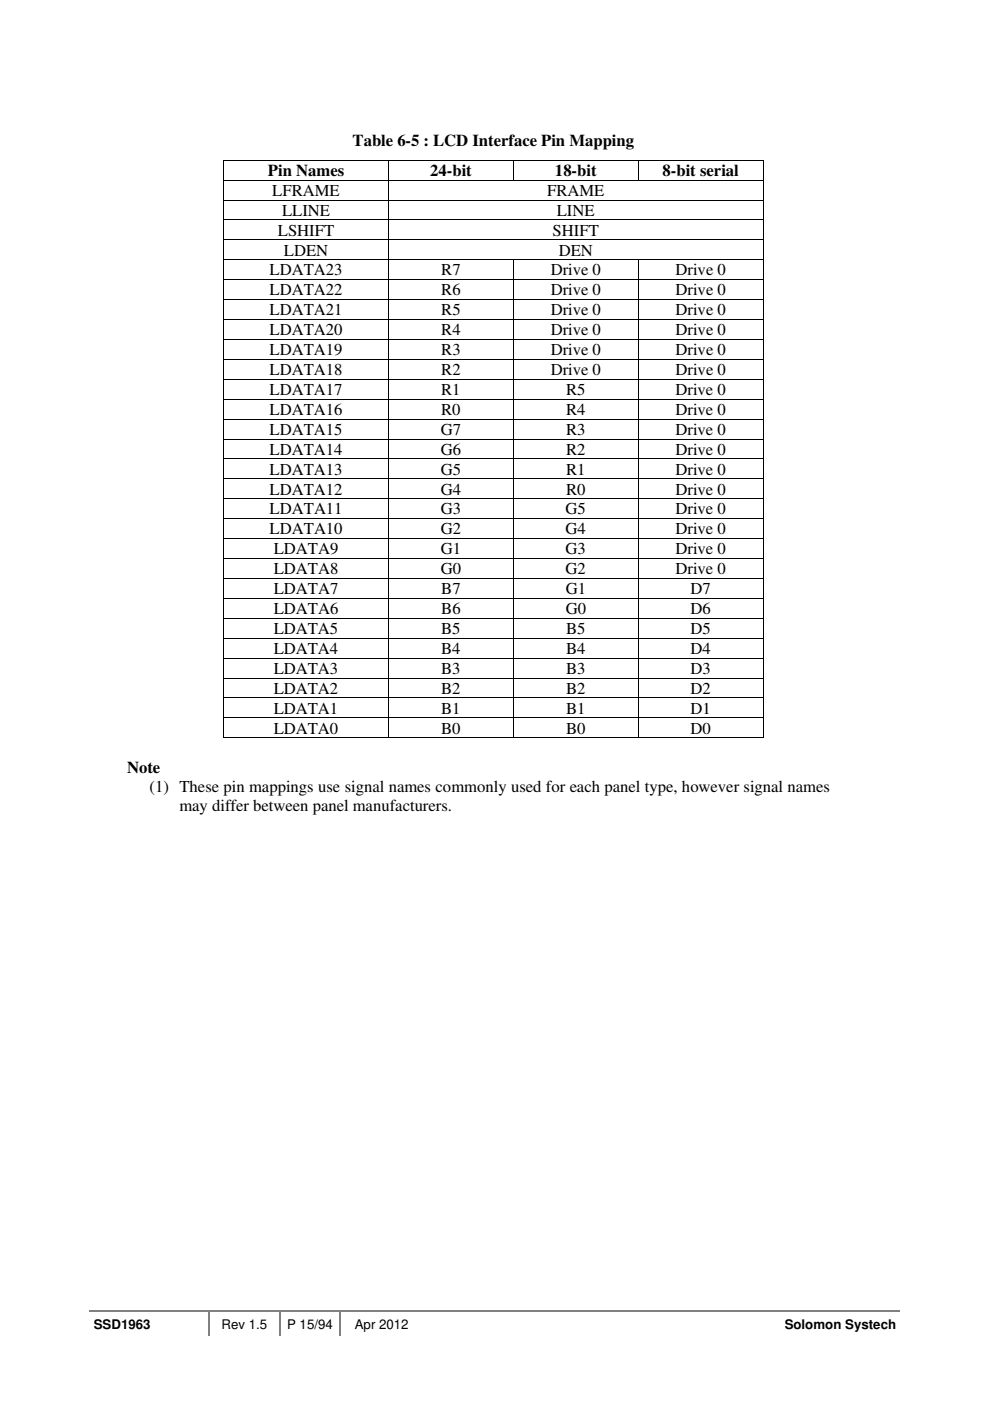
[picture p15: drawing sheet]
<svg xmlns="http://www.w3.org/2000/svg" width="210mm" height="297mm" viewBox="0 0 210 297" stroke-linecap="round" stroke-linejoin="round" font-family="sans-serif">
<defs><g id="words">
<g font-size="3.5">
<text x="74.8" y="31">Table 6-5 : LCD Interface Pin Mapping</text>
<text x="56.8" y="37.3">Pin Names</text>
<text x="57.7" y="41.5">LFRAME</text>
<text x="91.2" y="37.3">24-bit</text>
<text x="116" y="41.5">FRAME</text>
<text x="117.7" y="37.3">18-bit</text>
<text x="140.5" y="37.3">8-bit serial</text>
<text x="59.8" y="45.7">LLINE</text>
<text x="118.1" y="45.7">LINE</text>
<text x="58.9" y="49.9">LSHIFT</text>
<text x="117.2" y="49.9">SHIFT</text>
<text x="57.2" y="58.4">LDATA23</text>
<text x="60.2" y="54.2">LDEN</text>
<text x="93.5" y="58.4">R7</text>
<text x="116.8" y="58.4">Drive 0</text>
<text x="118.5" y="54.2">DEN</text>
<text x="143.2" y="58.4">Drive 0</text>
<text x="57.2" y="62.6">LDATA22</text>
<text x="93.5" y="62.6">R6</text>
<text x="116.8" y="62.6">Drive 0</text>
<text x="143.2" y="62.6">Drive 0</text>
<text x="57.2" y="66.8">LDATA21</text>
<text x="57.2" y="71.1">LDATA20</text>
<text x="93.5" y="66.8">R5</text>
<text x="93.5" y="71.1">R4</text>
<text x="116.8" y="66.8">Drive 0</text>
<text x="116.8" y="71.1">Drive 0</text>
<text x="143.2" y="66.8">Drive 0</text>
<text x="143.2" y="71.1">Drive 0</text>
<text x="57.2" y="75.3">LDATA19</text>
<text x="93.5" y="75.3">R3</text>
<text x="116.8" y="75.3">Drive 0</text>
<text x="143.2" y="75.3">Drive 0</text>
<text x="57.2" y="79.5">LDATA18</text>
<text x="57.2" y="83.7">LDATA17</text>
<text x="93.5" y="79.5">R2</text>
<text x="93.6" y="83.7">R1</text>
<text x="116.8" y="79.5">Drive 0</text>
<text x="120" y="83.7">R5</text>
<text x="143.2" y="79.5">Drive 0</text>
<text x="143.2" y="83.7">Drive 0</text>
<text x="57.2" y="88">LDATA16</text>
<text x="93.6" y="88">R0</text>
<text x="120" y="88">R4</text>
<text x="143.2" y="88">Drive 0</text>
<text x="57.2" y="92.2">LDATA15</text>
<text x="93.4" y="92.2">G7</text>
<text x="120" y="92.2">R3</text>
<text x="143.2" y="92.2">Drive 0</text>
<text x="57.2" y="96.4">LDATA14</text>
<text x="57.2" y="100.6">LDATA13</text>
<text x="93.4" y="96.4">G6</text>
<text x="93.4" y="100.6">G5</text>
<text x="120" y="96.4">R2</text>
<text x="120" y="100.6">R1</text>
<text x="143.2" y="96.4">Drive 0</text>
<text x="143.2" y="100.6">Drive 0</text>
<text x="57.2" y="104.8">LDATA12</text>
<text x="93.4" y="104.8">G4</text>
<text x="120" y="104.8">R0</text>
<text x="143.2" y="104.8">Drive 0</text>
<text x="57.2" y="109.1">LDATA11</text>
<text x="57.2" y="113.3">LDATA10</text>
<text x="93.5" y="109.1">G3</text>
<text x="93.5" y="113.3">G2</text>
<text x="119.9" y="109.1">G5</text>
<text x="119.9" y="113.3">G4</text>
<text x="143.2" y="109.1">Drive 0</text>
<text x="143.2" y="113.3">Drive 0</text>
<text x="58" y="117.5">LDATA9</text>
<text x="93.5" y="117.5">G1</text>
<text x="119.9" y="117.5">G3</text>
<text x="143.2" y="117.5">Drive 0</text>
<text x="58" y="121.7">LDATA8</text>
<text x="58" y="126">LDATA7</text>
<text x="93.5" y="121.7">G0</text>
<text x="93.6" y="126">B7</text>
<text x="119.9" y="121.7">G2</text>
<text x="119.9" y="126">G1</text>
<text x="143.2" y="121.7">Drive 0</text>
<text x="146.4" y="126">D7</text>
<text x="58" y="130.2">LDATA6</text>
<text x="93.6" y="130.2">B6</text>
<text x="119.9" y="130.2">G0</text>
<text x="146.4" y="130.2">D6</text>
<text x="58" y="134.4">LDATA5</text>
<text x="93.5" y="134.4">B5</text>
<text x="120" y="134.4">B5</text>
<text x="146.4" y="134.4">D5</text>
<text x="58" y="138.6">LDATA4</text>
<text x="58" y="142.8">LDATA3</text>
<text x="93.5" y="138.6">B4</text>
<text x="93.5" y="142.8">B3</text>
<text x="120" y="138.6">B4</text>
<text x="120" y="142.8">B3</text>
<text x="146.4" y="138.6">D4</text>
<text x="146.4" y="142.8">D3</text>
<text x="58" y="147.1">LDATA2</text>
<text x="93.5" y="147.1">B2</text>
<text x="120" y="147.1">B2</text>
<text x="146.4" y="147.1">D2</text>
<text x="58" y="151.3">LDATA1</text>
<text x="58" y="155.5">LDATA0</text>
<text x="93.5" y="151.3">B1</text>
<text x="93.5" y="155.5">B0</text>
<text x="120" y="151.3">B1</text>
<text x="120" y="155.5">B0</text>
<text x="146.4" y="151.3">D1</text>
<text x="146.4" y="155.5">D0</text>
<text x="26.9" y="163.8">Note</text>
<text x="31.7" y="167.8">(1) These pin mappings use signal names commonly used for each panel type, however signal names</text>
<text x="38" y="171.9">may differ between panel manufacturers.</text>
</g>
<g font-size="2.8">
<text x="19.9" y="281.7">SSD1963</text>
<text x="47" y="281.7">Rev 1.5</text>
<text x="60.9" y="281.7">P 15/94</text>
<text x="75.2" y="281.7">Apr 2012</text>
<text x="166.4" y="281.7">Solomon Systech</text>
</g>
</g></defs>
<path d="M18.9 278h25.2" fill="none" stroke="#808080" stroke-width=".34"/>
<path d="M44.1 277.9h.3v.3h-.3z" fill="#808080"/>
<path d="M44.4 278h14.8" fill="none" stroke="#808080" stroke-width=".34"/>
<path d="M59.2 277.9h.4v.3h-.4z" fill="#808080"/>
<path d="M59.6 278h12.3" fill="none" stroke="#808080" stroke-width=".34"/>
<path d="M71.9 277.9h.3v.3h-.3z" fill="#808080"/>
<path d="M44.2 278.2v5.1M59.4 278.2v5.1M72.1 278.2v5.1M72.2 278h118.7" fill="none" stroke="#808080" stroke-width=".34"/>
<path d="M47.3 33.9h.2v.2h-.2zM161.7 33.9h.2v.2h-.2zM161.7 156.3h.2v.2h-.2z" fill="#000"/>
<g fill="none" stroke="#000" stroke-width=".21">
<path d="M47.3 34h114.6M47.3 38.2h114.6M47.4 34.1v4M47.4 38.3v4M82.4 34.1v4M82.4 38.3v4M108.8 34.1v4M135.3 34.1v4M161.8 34.1v4M161.8 38.3v4M47.3 42.4h114.6M47.3 46.6h114.6"/>
<path d="M47.3 50.9h114.6M47.3 55.1h114.6M47.3 59.3h114.6M47.4 42.5v4M47.4 46.7v4.1M47.4 50.9v4.1M47.4 55.2v4M47.4 59.4v4M82.4 42.5v4M82.4 46.7v4.1M82.4 50.9v4.1M82.4 55.2v4"/>
<path d="M82.4 59.4v4M108.8 55.2v4M108.8 59.4v4M135.3 55.2v4M135.3 59.4v4M161.8 42.5v4M161.8 46.7v4.1M161.8 50.9v4.1M161.8 55.2v4M161.8 59.4v4M47.3 63.5h114.6M47.3 67.7h114.6"/>
<path d="M47.3 72h114.6M47.3 76.2h114.6M47.4 63.6v4.1M47.4 67.8v4.1M47.4 72.1v4M47.4 76.3v4M82.4 63.6v4.1M82.4 67.8v4.1M82.4 72.1v4M82.4 76.3v4M108.8 63.6v4.1M108.8 67.8v4.1"/>
<path d="M108.8 72.1v4M108.8 76.3v4M135.3 63.6v4.1M135.3 67.8v4.1M135.3 72.1v4M135.3 76.3v4M161.8 63.6v4.1M161.8 67.8v4.1M161.8 72.1v4M161.8 76.3v4M47.3 80.4h114.6M47.3 84.6h114.6"/>
<path d="M47.3 88.9h114.6M47.3 93.1h114.6M47.3 97.3h114.6M47.4 80.5v4.1M47.4 84.7v4.1M47.4 88.9v4.1M47.4 93.2v4M47.4 97.4v4M82.4 80.5v4.1M82.4 84.7v4.1M82.4 88.9v4.1M82.4 93.2v4"/>
<path d="M82.4 97.4v4M108.8 80.5v4.1M108.8 84.7v4.1M108.8 88.9v4.1M108.8 93.2v4M108.8 97.4v4M135.3 80.5v4.1M135.3 84.7v4.1M135.3 88.9v4.1M135.3 93.2v4M135.3 97.4v4M161.8 80.5v4.1"/>
<path d="M161.8 84.7v4.1M161.8 88.9v4.1M161.8 93.2v4M161.8 97.4v4M47.3 101.5h114.6M47.3 105.8h114.6M47.3 110h114.6M47.3 114.2h114.6M47.3 118.4h114.6M47.4 101.6v4.1M47.4 105.8v4.1M47.4 110.1v4"/>
<path d="M47.4 114.3v4M47.4 118.5v4.1M82.4 101.6v4.1M82.4 105.8v4.1M82.4 110.1v4M82.4 114.3v4M82.4 118.5v4.1M108.8 101.6v4.1M108.8 105.8v4.1M108.8 110.1v4M108.8 114.3v4M108.8 118.5v4.1"/>
<path d="M135.3 101.6v4.1M135.3 105.8v4.1M135.3 110.1v4M135.3 114.3v4M135.3 118.5v4.1M161.8 101.6v4.1M161.8 105.8v4.1M161.8 110.1v4M161.8 114.3v4M161.8 118.5v4.1M47.3 122.6h114.6M47.3 126.9h114.6"/>
<path d="M47.3 131.1h114.6M47.3 135.3h114.6M47.3 139.5h114.6M47.4 122.7v4.1M47.4 127v4M47.4 131.2v4M47.4 135.4v4M47.4 139.6v4.1M82.4 122.7v4.1M82.4 127v4M82.4 131.2v4M82.4 135.4v4"/>
<path d="M82.4 139.6v4.1M108.8 122.7v4.1M108.8 127v4M108.8 131.2v4M108.8 135.4v4M108.8 139.6v4.1M135.3 122.7v4.1M135.3 127v4M135.3 131.2v4M135.3 135.4v4M135.3 139.6v4.1M161.8 122.7v4.1"/>
<path d="M161.8 127v4M161.8 131.2v4M161.8 135.4v4M161.8 139.6v4.1M47.3 143.8h114.6M47.3 148h114.6M47.3 152.2h114.6M47.3 156.4h35M47.4 143.8v4.1M47.4 148.1v4M47.4 152.3v4.2M82.4 143.8v4.1"/>
<path d="M82.4 148.1v4M82.4 152.3v4.2M82.5 156.4h26.3M108.8 143.8v4.1M108.8 148.1v4M108.8 152.3v4.2M108.9 156.4h26.3M135.3 143.8v4.1M135.3 148.1v4M135.3 152.3v4.2M135.4 156.4h26.3M161.8 143.8v4.1"/>
<path d="M161.8 148.1v4M161.8 152.3v4.2"/>
</g>
<use href="#words"/>
</svg>
